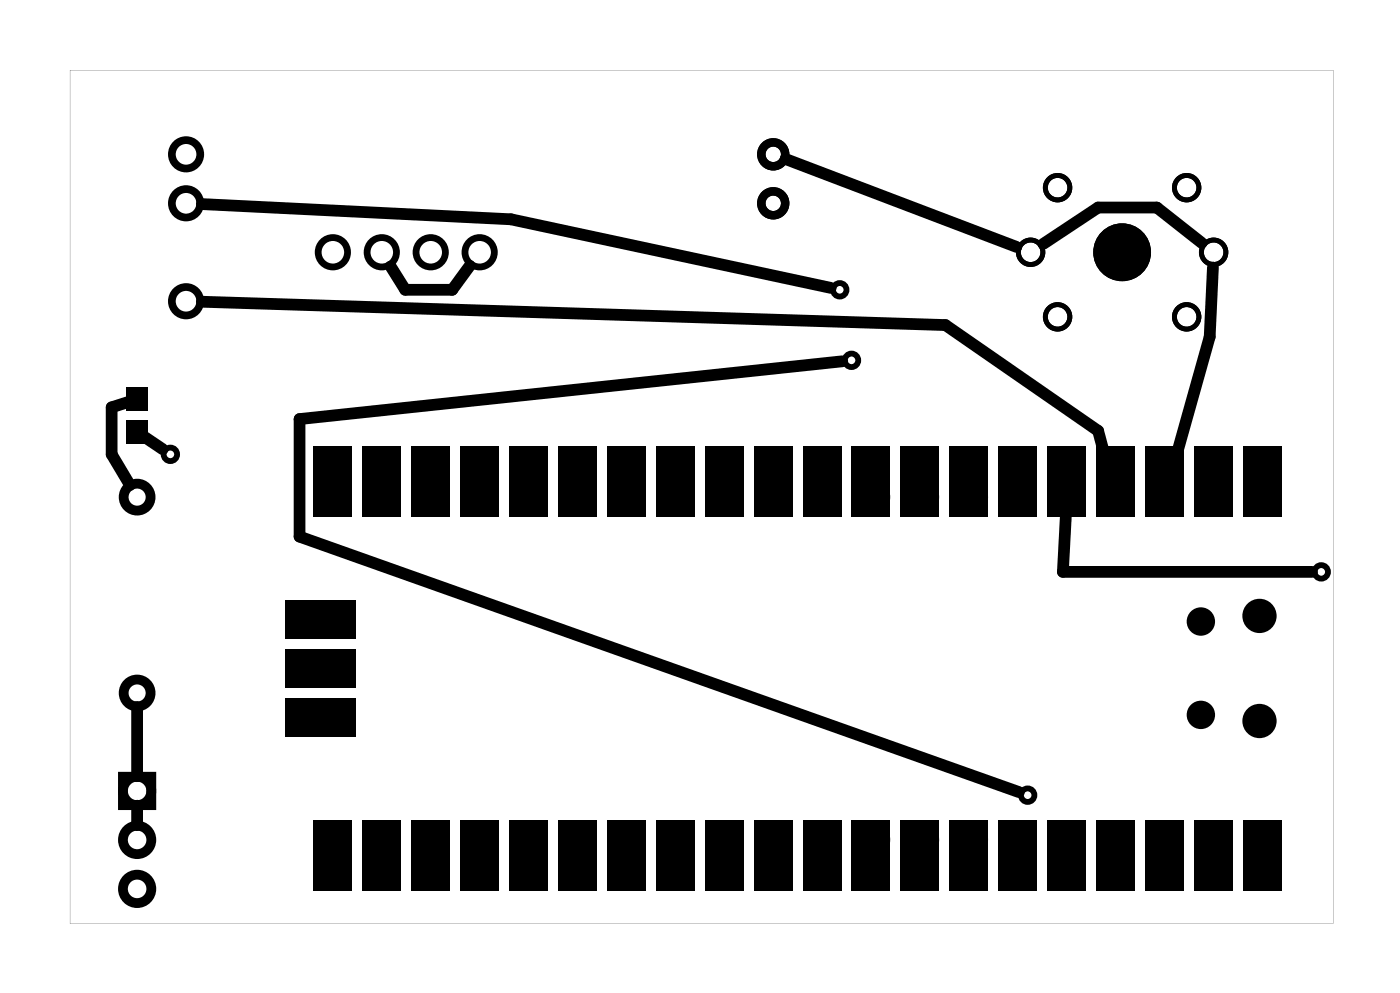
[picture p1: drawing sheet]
<svg xmlns="http://www.w3.org/2000/svg" width="73mm" height="52mm" viewBox="0 0 73 52" stroke-linecap="round" stroke-linejoin="round" font-family="sans-serif">
<g fill="#000">
<path d="M6.6 20.1h1.1v1.2h-1.1zM6.6 21.8h1.1v1.2h-1.1zM16.3 23.1h2v3.7h-2zM14.8 33.7h3.7v1.9h-3.7zM14.8 36.2h3.7v2h-3.7zM14.8 31.1h3.7v2h-3.7zM18.8 23.1h2v3.7h-2zM21.4 23.1h1.9v3.7h-1.9zM23.9 23.1h2v3.7h-2zM26.4 23.1h2v3.7h-2zM29 23.1h2v3.7h-2zM31.5 23.1h2v3.7h-2z"/>
<path d="M34.1 23.1h1.9v3.7h-1.9zM36.6 23.1h2v3.7h-2zM39.1 23.1h2v3.7h-2zM41.7 23.1h2v3.7h-2zM44.2 23.1h2v3.7h-2zM46.8 23.1h1.9v3.7h-1.9zM49.3 23.1h2v3.7h-2zM51.8 23.1h2v3.7h-2zM54.4 23.1h2v3.7h-2zM56.9 23.1h2v3.7h-2zM59.5 23.1h1.9v3.7h-1.9zM62 23.1h2v3.7h-2z"/>
<path d="M64.5 23.1h2v3.7h-2zM16.3 42.6h2v3.6h-2zM18.8 42.6h2v3.6h-2zM21.4 42.6h1.9v3.6h-1.9zM23.9 42.6h2v3.6h-2zM26.4 42.6h2v3.6h-2zM29 42.6h2v3.6h-2zM31.5 42.6h2v3.6h-2zM34.1 42.6h1.9v3.6h-1.9zM36.6 42.6h2v3.6h-2zM39.1 42.6h2v3.6h-2zM41.7 42.6h2v3.6h-2z"/>
<path d="M44.2 42.6h2v3.6h-2zM46.8 42.6h1.9v3.6h-1.9zM49.3 42.6h2v3.6h-2zM51.8 42.6h2v3.6h-2zM54.4 42.6h2v3.6h-2zM56.9 42.6h2v3.6h-2zM59.5 42.6h1.9v3.6h-1.9zM62 42.6h2v3.6h-2zM64.5 42.6h2v3.6h-2z"/>
<path d="M3.6 3.6h65.6v44.3h-65.6zM3.6 3.6v44.3h65.6v-44.3z"/>
</g>
<g fill="#000">
<circle cx="58.2" cy="13.1" r="1.5"/>
<circle cx="17.3" cy="34.7" r=".74"/>
<circle cx="17.3" cy="25.8" r=".74"/>
<circle cx="17.3" cy="32.1" r=".74"/>
<circle cx="17.3" cy="37.2" r=".74"/>
<circle cx="19.8" cy="25.8" r=".74"/>
<circle cx="22.4" cy="25.8" r=".74"/>
<circle cx="24.9" cy="25.8" r=".74"/>
<circle cx="27.4" cy="25.8" r=".74"/>
<circle cx="30" cy="25.8" r=".74"/>
<circle cx="32.5" cy="25.8" r=".74"/>
<circle cx="35.1" cy="25.8" r=".74"/>
<circle cx="37.6" cy="25.8" r=".74"/>
<circle cx="40.1" cy="25.8" r=".74"/>
<circle cx="42.7" cy="25.8" r=".74"/>
<circle cx="45.2" cy="25.8" r=".74"/>
<circle cx="47.8" cy="25.8" r=".74"/>
<circle cx="50.3" cy="25.8" r=".74"/>
<circle cx="52.8" cy="25.8" r=".74"/>
<circle cx="55.4" cy="25.8" r=".74"/>
<circle cx="57.9" cy="25.8" r=".74"/>
<circle cx="60.5" cy="25.8" r=".74"/>
<circle cx="62.3" cy="32.2" r=".74"/>
<circle cx="62.3" cy="37.1" r=".74"/>
<circle cx="63" cy="25.8" r=".74"/>
<circle cx="65.4" cy="31.9" r=".89"/>
<circle cx="65.4" cy="37.4" r=".89"/>
<circle cx="65.5" cy="25.8" r=".74"/>
<circle cx="17.3" cy="43.6" r=".74"/>
<circle cx="19.8" cy="43.6" r=".74"/>
<circle cx="22.4" cy="43.6" r=".74"/>
<circle cx="24.9" cy="43.6" r=".74"/>
<circle cx="27.4" cy="43.6" r=".74"/>
<circle cx="30" cy="43.6" r=".74"/>
<circle cx="32.5" cy="43.6" r=".74"/>
<circle cx="35.1" cy="43.6" r=".74"/>
<circle cx="37.6" cy="43.6" r=".74"/>
<circle cx="40.1" cy="43.6" r=".74"/>
<circle cx="42.7" cy="43.6" r=".74"/>
<circle cx="45.2" cy="43.6" r=".74"/>
<circle cx="47.8" cy="43.6" r=".74"/>
<circle cx="50.3" cy="43.6" r=".74"/>
<circle cx="52.8" cy="43.6" r=".74"/>
<circle cx="55.4" cy="43.6" r=".74"/>
<circle cx="57.9" cy="43.6" r=".74"/>
<circle cx="60.5" cy="43.6" r=".74"/>
<circle cx="63" cy="43.6" r=".74"/>
<circle cx="65.5" cy="43.6" r=".74"/>
</g>
<g fill="none" stroke="#000" stroke-width=".51">
<path d="M6.4 40.3h1.5v1.5h-1.5z"/>
<circle cx="7.1" cy="25.8" r=".7"/>
<circle cx="7.1" cy="35.9" r=".7"/>
<circle cx="17.3" cy="25.8" r=".74"/>
<circle cx="17.3" cy="32.1" r=".74"/>
<circle cx="17.3" cy="34.7" r=".74"/>
<circle cx="17.3" cy="37.2" r=".74"/>
<circle cx="19.8" cy="25.8" r=".74"/>
<circle cx="22.4" cy="25.8" r=".74"/>
<circle cx="24.9" cy="25.8" r=".74"/>
<circle cx="27.4" cy="25.8" r=".74"/>
<circle cx="30" cy="25.8" r=".74"/>
<circle cx="32.5" cy="25.8" r=".74"/>
<circle cx="35.1" cy="25.8" r=".74"/>
<circle cx="37.6" cy="25.8" r=".74"/>
<circle cx="40.1" cy="25.8" r=".74"/>
<circle cx="42.7" cy="25.8" r=".74"/>
<circle cx="45.2" cy="25.8" r=".74"/>
<circle cx="47.8" cy="25.8" r=".74"/>
<circle cx="50.3" cy="25.8" r=".74"/>
<circle cx="52.8" cy="25.8" r=".74"/>
<circle cx="55.4" cy="25.8" r=".74"/>
<circle cx="57.9" cy="25.8" r=".74"/>
<circle cx="60.5" cy="25.8" r=".74"/>
<circle cx="63" cy="25.8" r=".74"/>
<circle cx="65.5" cy="25.8" r=".74"/>
<circle cx="7.1" cy="43.6" r=".74"/>
<circle cx="7.1" cy="41" r=".74"/>
<circle cx="7.1" cy="46.1" r=".74"/>
<circle cx="17.3" cy="43.6" r=".74"/>
<circle cx="19.8" cy="43.6" r=".74"/>
<circle cx="22.4" cy="43.6" r=".74"/>
<circle cx="24.9" cy="43.6" r=".74"/>
<circle cx="27.4" cy="43.6" r=".74"/>
<circle cx="30" cy="43.6" r=".74"/>
<circle cx="32.5" cy="43.6" r=".74"/>
<circle cx="35.1" cy="43.6" r=".74"/>
<circle cx="37.6" cy="43.6" r=".74"/>
<circle cx="40.1" cy="43.6" r=".74"/>
<circle cx="42.7" cy="43.6" r=".74"/>
<circle cx="45.2" cy="43.6" r=".74"/>
<circle cx="47.8" cy="43.6" r=".74"/>
<circle cx="50.3" cy="43.6" r=".74"/>
<circle cx="52.8" cy="43.6" r=".74"/>
<circle cx="55.4" cy="43.6" r=".74"/>
<circle cx="57.9" cy="43.6" r=".74"/>
<circle cx="60.5" cy="43.6" r=".74"/>
<circle cx="63" cy="43.6" r=".74"/>
<circle cx="65.5" cy="43.6" r=".74"/>
</g>
<g fill="none" stroke="#000" stroke-width=".35">
<circle cx="17.3" cy="13.1" r=".76"/>
<circle cx="19.8" cy="13.1" r=".76"/>
<circle cx="22.4" cy="13.1" r=".76"/>
<circle cx="24.9" cy="13.1" r=".76"/>
</g>
<g fill="none" stroke="#000" stroke-width=".4">
<circle cx="9.7" cy="10.5" r=".74"/>
<circle cx="9.7" cy="8" r=".74"/>
<circle cx="9.7" cy="15.6" r=".74"/>
</g>
<g fill="none" stroke="#000" stroke-width=".25">
<circle cx="53.5" cy="13.1" r=".64"/>
<circle cx="54.9" cy="9.7" r=".64"/>
<circle cx="54.9" cy="16.4" r=".64"/>
<circle cx="61.6" cy="9.7" r=".64"/>
<circle cx="61.6" cy="16.4" r=".64"/>
<circle cx="63" cy="13.1" r=".64"/>
</g>
<g fill="none" stroke="#000" stroke-width=".44">
<circle cx="40.1" cy="8" r=".62"/>
<circle cx="40.1" cy="10.5" r=".62"/>
</g>
<g fill="none" stroke="#000" stroke-width=".3">
<circle cx="43.6" cy="15" r=".35"/>
<circle cx="44.2" cy="18.7" r=".35"/>
<circle cx="8.8" cy="23.6" r=".35"/>
<circle cx="68.6" cy="29.7" r=".35"/>
<circle cx="53.3" cy="41.2" r=".35"/>
</g>
<path d="M10.5 10.6l16 .8 16.6 3.5M10.5 15.7l38.6 1.2 7.9 5.4 .7 2.7M24.4 13.8l-.9 1.2h-2.5l-.7-1.2M40.8 8.2l12 4.6M43.7 18.7l-28.2 3v6.1l37.4 13.3M62.4 12.6l-2.3-1.8h-3.1l-2.8 1.8M63 13.9l-.2 3.6-2.1 7.5M6.7 20.8l-.9 .3v2.5l.9 1.6M7.1 36.7v3.6M7.5 22.7l.9 .6M55.3 26.5l-.1 3.2h12.9M7.1 41.8v1" fill="none" stroke="#000" stroke-width=".61"/>
</svg>
